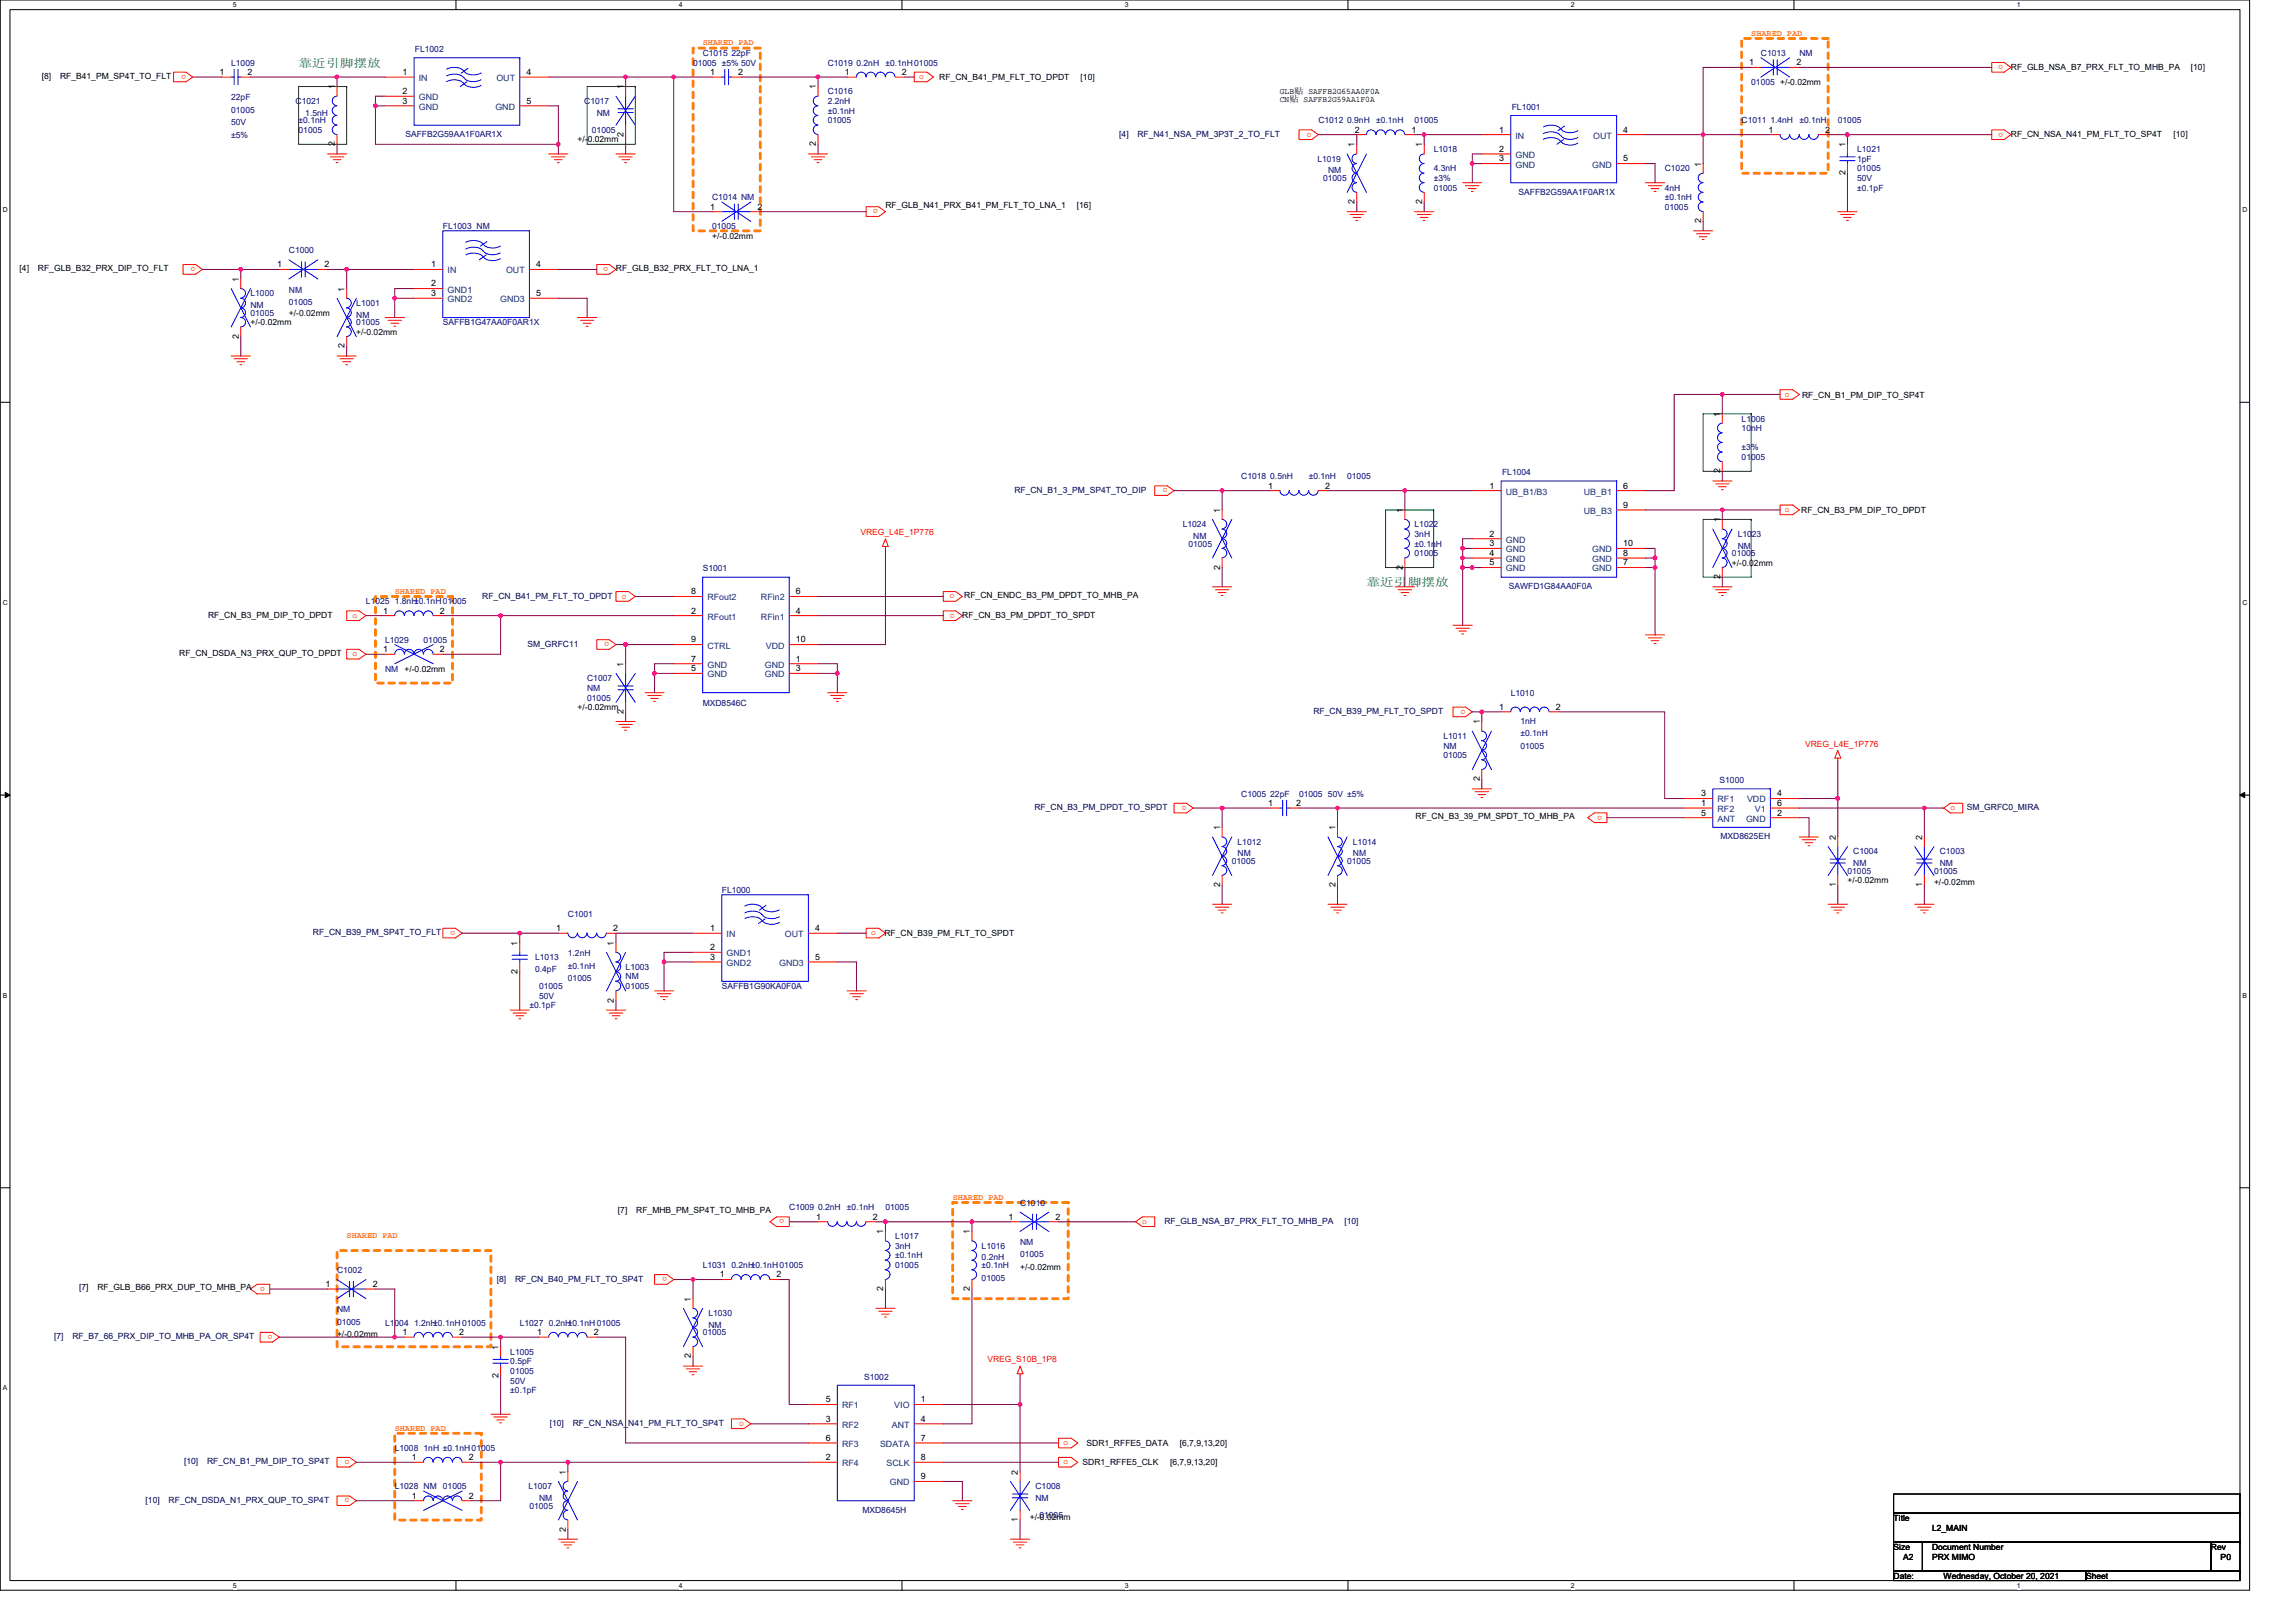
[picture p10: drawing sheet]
<svg xmlns="http://www.w3.org/2000/svg" width="297mm" height="210mm" viewBox="0 0 297 210" stroke-linecap="round" stroke-linejoin="round" font-family="sans-serif">
<defs><g id="words">
<g font-size="1.5" fill="#008000">
<text x="38.6" y="8.7">靠近引脚摆放</text>
<text x="176.8" y="75.9">靠近引脚摆放</text>
</g>
<g font-size="1.1" fill="#ff8000">
<text x="90.9" y="5.9">SHARED PAD</text>
<text x="226.6" y="4.7">SHARED PAD</text>
<text x="51.1" y="76.8">SHARED PAD</text>
<text x="123.3" y="155.2">SHARED PAD</text>
<text x="44.8" y="160.2">SHARED PAD</text>
<text x="51.1" y="185.1">SHARED PAD</text>
</g>
<g font-size="1.1">
<text x="5.4" y="10.2">[8]</text>
<text x="7.8" y="10.2">RF_B41_PM_SP4T_TO_FLT</text>
<text x="28.4" y="9.7">1</text>
<text x="32" y="9.7">2</text>
<text x="43.3" y="11.6" transform="rotate(-90 43.3 11.6)">1</text>
<text x="52.1" y="9.7">1</text>
<text x="68.1" y="9.7">4</text>
<text x="80.7" y="11.6" transform="rotate(-90 80.7 11.6)">1</text>
<text x="91.9" y="9.7">1</text>
<text x="95.5" y="9.7">2</text>
<text x="105.6" y="11.6" transform="rotate(-90 105.6 11.6)">1</text>
<text x="109.3" y="9.7">1</text>
<text x="116.7" y="9.7">2</text>
<text x="121.5" y="10.4">RF_CN_B41_PM_FLT_TO_DPDT</text>
<text x="139.8" y="10.4">[10]</text>
<text x="226.3" y="8.4">1</text>
<text x="232.4" y="8.4">2</text>
<text x="260.2" y="9">RF_GLB_NSA_B7_PRX_FLT_TO_MHB_PA</text>
<text x="283.4" y="9">[10]</text>
<text x="52.1" y="12.2">2</text>
<text x="52.1" y="13.4">3</text>
<text x="68.1" y="13.4">5</text>
<text x="80.7" y="17.7" transform="rotate(-90 80.7 17.7)">2</text>
<text x="165.6" y="12.1">GLB贴 SAFFB2G65AA0F0A</text>
<text x="165.6" y="13.2">CN贴 SAFFB2G59AA1F0A</text>
<text x="175.3" y="17.1">2</text>
<text x="182.6" y="17.1">1</text>
<text x="193.9" y="17.1">1</text>
<text x="210" y="17.1">4</text>
<text x="228.8" y="17.1">1</text>
<text x="236.1" y="17.1">2</text>
<text x="260.2" y="17.7">RF_CN_NSA_N41_PM_FLT_TO_SP4T</text>
<text x="281.2" y="17.7">[10]</text>
<text x="43.3" y="18.9" transform="rotate(-90 43.3 18.9)">2</text>
<text x="74.7" y="18.4">+/-0.02mm</text>
<text x="105.6" y="18.9" transform="rotate(-90 105.6 18.9)">2</text>
<text x="175.3" y="19.1" transform="rotate(-90 175.3 19.1)">1</text>
<text x="184" y="19.1" transform="rotate(-90 184 19.1)">1</text>
<text x="193.9" y="19.6">2</text>
<text x="193.9" y="20.9">3</text>
<text x="210" y="20.9">5</text>
<text x="220.1" y="21.5" transform="rotate(-90 220.1 21.5)">1</text>
<text x="238.7" y="22.7" transform="rotate(-90 238.7 22.7)">2</text>
<text x="238.7" y="19.1" transform="rotate(-90 238.7 19.1)">1</text>
<text x="91.9" y="27.1">1</text>
<text x="98" y="27.1">2</text>
<text x="114.6" y="26.9">RF_GLB_N41_PRX_B41_PM_FLT_TO_LNA_1</text>
<text x="139.3" y="26.9">[16]</text>
<text x="175.3" y="26.4" transform="rotate(-90 175.3 26.4)">2</text>
<text x="184" y="26.4" transform="rotate(-90 184 26.4)">2</text>
<text x="220.1" y="28.9" transform="rotate(-90 220.1 28.9)">2</text>
<text x="2.5" y="35.1">[4]</text>
<text x="4.9" y="35.1">RF_GLB_B32_PRX_DIP_TO_FLT</text>
<text x="35.9" y="34.6">1</text>
<text x="42" y="34.6">2</text>
<text x="55.8" y="34.6">1</text>
<text x="69.4" y="34.6">4</text>
<text x="79.7" y="35.1">RF_GLB_B32_PRX_FLT_TO_LNA_1</text>
<text x="92.1" y="30.9">+/-0.02mm</text>
<text x="30.9" y="36.5" transform="rotate(-90 30.9 36.5)">1</text>
<text x="37.4" y="40.9">+/-0.02mm</text>
<text x="44.6" y="37.7" transform="rotate(-90 44.6 37.7)">1</text>
<text x="55.8" y="38.3">3</text>
<text x="55.8" y="37.1">2</text>
<text x="69.4" y="38.3">5</text>
<text x="30.9" y="43.8" transform="rotate(-90 30.9 43.8)">2</text>
<text x="32.4" y="42.1">+/-0.02mm</text>
<text x="44.6" y="45.1" transform="rotate(-90 44.6 45.1)">2</text>
<text x="46.1" y="43.3">+/-0.02mm</text>
<text x="222.5" y="53.9" transform="rotate(-90 222.5 53.9)">1</text>
<text x="233.1" y="51.4">RF_CN_B1_PM_DIP_TO_SP4T</text>
<text x="164.1" y="63.2">1</text>
<text x="171.4" y="63.2">2</text>
<text x="192.7" y="63.2">1</text>
<text x="210" y="63.2">6</text>
<text x="210" y="65.7">9</text>
<text x="222.5" y="61.3" transform="rotate(-90 222.5 61.3)">2</text>
<text x="157.8" y="66.3" transform="rotate(-90 157.8 66.3)">1</text>
<text x="181.5" y="66.3" transform="rotate(-90 181.5 66.3)">1</text>
<text x="192.7" y="69.4">2</text>
<text x="192.7" y="70.7">3</text>
<text x="192.7" y="71.9">4</text>
<text x="210" y="71.9">8</text>
<text x="210" y="70.7">10</text>
<text x="222.5" y="67.6" transform="rotate(-90 222.5 67.6)">1</text>
<text x="233" y="66.4">RF_CN_B3_PM_DIP_TO_DPDT</text>
<text x="89.4" y="76.9">8</text>
<text x="103" y="76.9">6</text>
<text x="124.8" y="77.3">RF_CN_ENDC_B3_PM_DPDT_TO_MHB_PA</text>
<text x="157.8" y="73.7" transform="rotate(-90 157.8 73.7)">2</text>
<text x="181.5" y="73.7" transform="rotate(-90 181.5 73.7)">2</text>
<text x="192.7" y="73.2">5</text>
<text x="210" y="73.2">7</text>
<text x="222.5" y="74.9" transform="rotate(-90 222.5 74.9)">2</text>
<text x="224.1" y="73.2">+/-0.02mm</text>
<text x="26.9" y="79.9">RF_CN_B3_PM_DIP_TO_DPDT</text>
<text x="49.6" y="79.4">1</text>
<text x="56.9" y="79.4">2</text>
<text x="89.4" y="79.4">2</text>
<text x="89.4" y="83.1">9</text>
<text x="103" y="79.4">4</text>
<text x="103" y="83.1">10</text>
<text x="124.5" y="79.9">RF_CN_B3_PM_DPDT_TO_SPDT</text>
<text x="23.2" y="84.9">RF_CN_DSDA_N3_PRX_QUP_TO_DPDT</text>
<text x="49.6" y="84.4">1</text>
<text x="52.3" y="86.9">+/-0.02mm</text>
<text x="56.9" y="84.4">2</text>
<text x="80.7" y="86.3" transform="rotate(-90 80.7 86.3)">1</text>
<text x="89.4" y="86.8">5</text>
<text x="89.4" y="85.6">7</text>
<text x="103" y="85.6">1</text>
<text x="103" y="86.8">3</text>
<text x="74.7" y="91.9">+/-0.02mm</text>
<text x="80.7" y="92.4" transform="rotate(-90 80.7 92.4)">2</text>
<text x="191.4" y="93.7" transform="rotate(-90 191.4 93.7)">1</text>
<text x="193.9" y="91.8">1</text>
<text x="201.3" y="91.8">2</text>
<text x="191.4" y="101.1" transform="rotate(-90 191.4 101.1)">2</text>
<text x="157.8" y="107.4" transform="rotate(-90 157.8 107.4)">1</text>
<text x="164.1" y="104.3">1</text>
<text x="167.7" y="104.3">2</text>
<text x="172.8" y="107.4" transform="rotate(-90 172.8 107.4)">1</text>
<text x="183.1" y="105.9">RF_CN_B3_39_PM_SPDT_TO_MHB_PA</text>
<text x="220.1" y="104.3">1</text>
<text x="220.1" y="103">3</text>
<text x="220.1" y="105.5">5</text>
<text x="229.9" y="105.5">2</text>
<text x="229.9" y="103">4</text>
<text x="229.9" y="104.3">6</text>
<text x="237.5" y="108.7" transform="rotate(-90 237.5 108.7)">2</text>
<text x="248.7" y="108.7" transform="rotate(-90 248.7 108.7)">2</text>
<text x="157.8" y="114.8" transform="rotate(-90 157.8 114.8)">2</text>
<text x="172.8" y="114.8" transform="rotate(-90 172.8 114.8)">2</text>
<text x="237.5" y="114.8" transform="rotate(-90 237.5 114.8)">1</text>
<text x="239" y="114.3">+/-0.02mm</text>
<text x="248.7" y="114.8" transform="rotate(-90 248.7 114.8)">1</text>
<text x="250.2" y="114.5">+/-0.02mm</text>
<text x="67" y="126" transform="rotate(-90 67 126)">2</text>
<text x="67" y="122.3" transform="rotate(-90 67 122.3)">1</text>
<text x="72" y="120.5">1</text>
<text x="79.3" y="120.5">2</text>
<text x="79.4" y="122.3" transform="rotate(-90 79.4 122.3)">1</text>
<text x="91.9" y="120.5">1</text>
<text x="91.9" y="124.2">3</text>
<text x="91.9" y="122.9">2</text>
<text x="105.4" y="120.5">4</text>
<text x="105.4" y="124.2">5</text>
<text x="114.4" y="121.1">RF_CN_B39_PM_FLT_TO_SPDT</text>
<text x="79.4" y="129.7" transform="rotate(-90 79.4 129.7)">2</text>
<text x="79.9" y="157">[7]</text>
<text x="82.3" y="157">RF_MHB_PM_SP4T_TO_MHB_PA</text>
<text x="105.6" y="157.8">1</text>
<text x="112.9" y="157.8">2</text>
<text x="114.3" y="159.7" transform="rotate(-90 114.3 159.7)">1</text>
<text x="125.5" y="159.7" transform="rotate(-90 125.5 159.7)">1</text>
<text x="130.5" y="157.8">1</text>
<text x="136.6" y="157.8">2</text>
<text x="10.2" y="166.9">[7]</text>
<text x="12.6" y="166.9">RF_GLB_B66_PRX_DUP_TO_MHB_PA</text>
<text x="42.1" y="166.5">1</text>
<text x="48.2" y="166.5">2</text>
<text x="93.1" y="165.3">1</text>
<text x="100.5" y="165.3">2</text>
<text x="114.3" y="167" transform="rotate(-90 114.3 167)">2</text>
<text x="125.5" y="167" transform="rotate(-90 125.5 167)">2</text>
<text x="132" y="164.3">+/-0.02mm</text>
<text x="43.6" y="173">+/-0.02mm</text>
<text x="52.1" y="172.7">1</text>
<text x="59.4" y="172.7">2</text>
<text x="69.5" y="172.7">1</text>
<text x="76.8" y="172.7">2</text>
<text x="89.4" y="168.4" transform="rotate(-90 89.4 168.4)">1</text>
<text x="64.5" y="178.2" transform="rotate(-90 64.5 178.2)">2</text>
<text x="64.5" y="174.6" transform="rotate(-90 64.5 174.6)">1</text>
<text x="89.4" y="175.7" transform="rotate(-90 89.4 175.7)">2</text>
<text x="106.8" y="183.9">3</text>
<text x="106.8" y="181.4">5</text>
<text x="119.1" y="181.4">1</text>
<text x="119.1" y="183.9">4</text>
<text x="53.3" y="188.9">1</text>
<text x="60.7" y="188.9">2</text>
<text x="73.2" y="190.8" transform="rotate(-90 73.2 190.8)">1</text>
<text x="106.8" y="188.9">2</text>
<text x="106.8" y="186.4">6</text>
<text x="119.1" y="186.4">7</text>
<text x="119.1" y="188.9">8</text>
<text x="119.1" y="191.4">9</text>
<text x="131.7" y="190.8" transform="rotate(-90 131.7 190.8)">2</text>
<text x="140.1" y="189.6">SDR1_RFFE5_CLK</text>
<text x="140.6" y="187.1">SDR1_RFFE5_DATA</text>
<text x="151.4" y="189.6">[6,7,9,13,20]</text>
<text x="152.6" y="187.1">[6,7,9,13,20]</text>
<text x="53.3" y="193.9">1</text>
<text x="60.7" y="193.9">2</text>
<text x="131.7" y="196.9" transform="rotate(-90 131.7 196.9)">1</text>
<text x="133.2" y="196.7">+/-0.02mm</text>
<text x="245" y="196.8">Title</text>
<text x="73.2" y="198.2" transform="rotate(-90 73.2 198.2)">2</text>
<text x="245" y="200.5">Size</text>
<text x="246.2" y="201.8">A2</text>
<text x="250" y="200.5">Document Number</text>
<text x="250" y="201.8">PRX MIMO</text>
<text x="250" y="198">L2_MAIN</text>
<text x="286" y="200.5">Rev</text>
<text x="287.3" y="201.8">P0</text>
<text x="245" y="204.3">Date:</text>
<text x="251.5" y="204.3">Wednesday, October 20, 2021</text>
<text x="269.9" y="204.3">Sheet</text>
</g>
<g font-size="1.1" fill="#f00">
<text x="24.1" y="9.7" transform="rotate(180 24.1 9.7)">o</text>
<text x="118.9" y="10.2">o</text>
<text x="259.2" y="8.4" transform="rotate(180 259.2 8.4)">o</text>
<text x="169.7" y="17.1" transform="rotate(180 169.7 17.1)">o</text>
<text x="259.2" y="17.1" transform="rotate(180 259.2 17.1)">o</text>
<text x="113.6" y="27.1" transform="rotate(180 113.6 27.1)">o</text>
<text x="25.3" y="34.6" transform="rotate(180 25.3 34.6)">o</text>
<text x="78.7" y="34.6" transform="rotate(180 78.7 34.6)">o</text>
<text x="230.9" y="51.3">o</text>
<text x="151" y="63.2" transform="rotate(180 151 63.2)">o</text>
<text x="111.3" y="69.2">VREG_L4E_1P776</text>
<text x="230.9" y="66.3">o</text>
<text x="80.5" y="77.4">o</text>
<text x="123.5" y="76.9" transform="rotate(180 123.5 76.9)">o</text>
<text x="45.6" y="79.9">o</text>
<text x="78.8" y="83.1" transform="rotate(180 78.8 83.1)">o</text>
<text x="123.5" y="79.4" transform="rotate(180 123.5 79.4)">o</text>
<text x="45.6" y="84.9">o</text>
<text x="189.6" y="91.8" transform="rotate(180 189.6 91.8)">o</text>
<text x="233.5" y="96.6">VREG_L4E_1P776</text>
<text x="153.5" y="104.3" transform="rotate(180 153.5 104.3)">o</text>
<text x="207.3" y="105.5" transform="rotate(180 207.3 105.5)">o</text>
<text x="252.3" y="104.8">o</text>
<text x="58.9" y="120.4" transform="rotate(180 58.9 120.4)">o</text>
<text x="112.7" y="121">o</text>
<text x="101.5" y="157.8" transform="rotate(180 101.5 157.8)">o</text>
<text x="147.8" y="158.3">o</text>
<text x="34.3" y="166.5" transform="rotate(180 34.3 166.5)">o</text>
<text x="86.3" y="165.2" transform="rotate(180 86.3 165.2)">o</text>
<text x="35.3" y="172.7" transform="rotate(180 35.3 172.7)">o</text>
<text x="127.7" y="176.3">VREG_S10B_1P8</text>
<text x="96.2" y="183.9" transform="rotate(180 96.2 183.9)">o</text>
<text x="45.2" y="188.9" transform="rotate(180 45.2 188.9)">o</text>
<text x="137.6" y="187">o</text>
<text x="137.6" y="189.5">o</text>
<text x="45.2" y="193.9" transform="rotate(180 45.2 193.9)">o</text>
</g>
<g font-size="1.1" fill="#000080">
<text x="29.9" y="8.5">L1009</text>
<text x="53.7" y="6.8">FL1002</text>
<text x="89.7" y="8.5">01005 ±5% 50V</text>
<text x="90.9" y="7.2">C1015 22pF</text>
<text x="107.1" y="8.5">C1019 0.2nH</text>
<text x="114.5" y="8.5">±0.1nH01005</text>
<text x="226.6" y="11">01005 +/-0.02mm</text>
<text x="227.8" y="7.2">C1013</text>
<text x="232.8" y="7.2">NM</text>
<text x="29.9" y="13">22pF</text>
<text x="29.9" y="14.6">01005</text>
<text x="29.9" y="16.2">50V</text>
<text x="29.9" y="17.8">±5%</text>
<text x="38.2" y="13.5">C1021</text>
<text x="38.6" y="16">±0.1nH</text>
<text x="38.6" y="17.2">01005</text>
<text x="39.5" y="15">1.5nH</text>
<text x="52.4" y="17.7">SAFFB2G59AA1F0AR1X</text>
<text x="75.6" y="13.5">C1017</text>
<text x="76.6" y="17.2">01005</text>
<text x="77.2" y="15">NM</text>
<text x="107.1" y="12.2">C1016</text>
<text x="107.1" y="13.5">2.2nH</text>
<text x="107.1" y="14.7">±0.1nH</text>
<text x="107.1" y="16">01005</text>
<text x="170.6" y="16">C1012 0.9nH</text>
<text x="178" y="16">±0.1nH</text>
<text x="183" y="16">01005</text>
<text x="195.6" y="14.2">FL1001</text>
<text x="225.3" y="16">C1011 1.4nH</text>
<text x="232.8" y="16">±0.1nH</text>
<text x="237.8" y="16">01005</text>
<text x="170.4" y="20.9">L1019</text>
<text x="171.2" y="23.4">01005</text>
<text x="171.8" y="22.4">NM</text>
<text x="185.5" y="19.7">L1018</text>
<text x="185.5" y="22.2">4.3nH</text>
<text x="185.5" y="23.4">±3%</text>
<text x="215.4" y="22.2">C1020</text>
<text x="240.3" y="19.7">L1021</text>
<text x="240.3" y="20.9">1pF</text>
<text x="240.3" y="22.2">01005</text>
<text x="240.3" y="23.4">50V</text>
<text x="57.3" y="29.7">FL1003_NM</text>
<text x="92.1" y="25.9">C1014 NM</text>
<text x="92.1" y="29.7">01005</text>
<text x="185.5" y="24.7">01005</text>
<text x="196.4" y="25.2">SAFFB2G59AA1F0AR1X</text>
<text x="215.4" y="24.7">4nH</text>
<text x="215.4" y="25.9">±0.1nH</text>
<text x="215.4" y="27.2">01005</text>
<text x="240.3" y="24.7">±0.1pF</text>
<text x="37.4" y="32.8">C1000</text>
<text x="32.4" y="38.4">L1000</text>
<text x="32.4" y="39.9">NM</text>
<text x="32.4" y="40.9">01005</text>
<text x="37.4" y="37.9">NM</text>
<text x="37.4" y="39.5">01005</text>
<text x="46.1" y="39.6">L1001</text>
<text x="46.1" y="41.1">NM</text>
<text x="46.1" y="42.1">01005</text>
<text x="57.3" y="42.1">SAFFB1G47AA0F0AR1X</text>
<text x="225.3" y="54.5">L1006</text>
<text x="225.3" y="55.8">10nH</text>
<text x="225.3" y="58.3">±3%</text>
<text x="225.3" y="59.5">01005</text>
<text x="160.6" y="62">C1018 0.5nH</text>
<text x="169.3" y="62">±0.1nH</text>
<text x="174.3" y="62">01005</text>
<text x="194.3" y="61.5">FL1004</text>
<text x="153" y="68.2">L1024</text>
<text x="153.8" y="70.7">01005</text>
<text x="154.4" y="69.7">NM</text>
<text x="183" y="68.2">L1022</text>
<text x="183" y="69.5">3nH</text>
<text x="183" y="70.7">±0.1nH</text>
<text x="183" y="72">01005</text>
<text x="224.1" y="72">01005</text>
<text x="224.8" y="69.5">L1023</text>
<text x="224.8" y="71">NM</text>
<text x="90.9" y="73.8">S1001</text>
<text x="195.2" y="76.2">SAWFD1G84AA0F0A</text>
<text x="47.3" y="78.2">L1025 1.8nH±0.1nH01005</text>
<text x="49.8" y="83.2">L1029</text>
<text x="54.8" y="83.2">01005</text>
<text x="49.8" y="86.9">NM</text>
<text x="76" y="88.1">C1007</text>
<text x="76" y="89.4">NM</text>
<text x="76" y="90.6">01005</text>
<text x="90.9" y="91.4">MXD8546C</text>
<text x="186.7" y="95.6">L1011</text>
<text x="195.4" y="90">L1010</text>
<text x="196.7" y="93.6">1nH</text>
<text x="196.7" y="95.2">±0.1nH</text>
<text x="186.7" y="96.9">NM</text>
<text x="186.7" y="98.1">01005</text>
<text x="196.7" y="96.9">01005</text>
<text x="222.5" y="101.3">S1000</text>
<text x="160.6" y="103.1">C1005 22pF</text>
<text x="168.1" y="103.1">01005 50V ±5%</text>
<text x="159.4" y="111.8">01005</text>
<text x="160.1" y="109.3">L1012</text>
<text x="160.1" y="110.8">NM</text>
<text x="174.3" y="111.8">01005</text>
<text x="175" y="109.3">L1014</text>
<text x="175" y="110.8">NM</text>
<text x="222.6" y="108.6">MXD8625EH</text>
<text x="239" y="113">01005</text>
<text x="239.8" y="110.6">C1004</text>
<text x="239.8" y="112">NM</text>
<text x="250.2" y="113">01005</text>
<text x="250.9" y="110.6">C1003</text>
<text x="250.9" y="112">NM</text>
<text x="73.5" y="118.6">C1001</text>
<text x="93.4" y="115.5">FL1000</text>
<text x="69.2" y="124.2">L1013</text>
<text x="69.2" y="125.7">0.4pF</text>
<text x="73.5" y="123.7">1.2nH</text>
<text x="73.5" y="125.3">±0.1nH</text>
<text x="80.9" y="125.5">L1003</text>
<text x="68.5" y="130.4">±0.1pF</text>
<text x="69.7" y="128">01005</text>
<text x="69.7" y="129.2">50V</text>
<text x="73.5" y="127">01005</text>
<text x="80.9" y="126.7">NM</text>
<text x="80.9" y="128">01005</text>
<text x="93.4" y="128">SAFFB1G90KA0F0A</text>
<text x="132" y="156">C1010</text>
<text x="102.1" y="156.6">C1009 0.2nH</text>
<text x="109.6" y="156.6">±0.1nH</text>
<text x="114.5" y="156.6">01005</text>
<text x="115.8" y="160.3">L1017</text>
<text x="115.8" y="161.6">3nH</text>
<text x="127" y="161.6">L1016</text>
<text x="132" y="161.1">NM</text>
<text x="43.6" y="164.7">C1002</text>
<text x="90.9" y="164.1">L1031 0.2nH±0.1nH01005</text>
<text x="115.8" y="162.8">±0.1nH</text>
<text x="115.8" y="164.1">01005</text>
<text x="127" y="163.1">0.2nH</text>
<text x="127" y="164.1">±0.1nH</text>
<text x="127" y="165.7">01005</text>
<text x="132" y="162.7">01005</text>
<text x="43.6" y="169.8">NM</text>
<text x="43.6" y="171.4">01005</text>
<text x="49.8" y="171.5">L1004 1.2nH±0.1nH 01005</text>
<text x="67.2" y="171.5">L1027 0.2nH±0.1nH 01005</text>
<text x="90.9" y="172.8">01005</text>
<text x="91.6" y="170.3">L1030</text>
<text x="91.6" y="171.8">NM</text>
<text x="66" y="175.3">L1005</text>
<text x="66" y="176.5">0.5pF</text>
<text x="66" y="177.8">01005</text>
<text x="66" y="179">50V</text>
<text x="111.8" y="178.5">S1002</text>
<text x="66" y="180.2">±0.1pF</text>
<text x="51.1" y="187.7">L1008 1nH ±0.1nH01005</text>
<text x="51.1" y="192.7">L1028 NM</text>
<text x="57.3" y="192.7">01005</text>
<text x="68.4" y="192.7">L1007</text>
<text x="68.5" y="195.2">01005</text>
<text x="69.7" y="194.2">NM</text>
<text x="111.6" y="195.7">MXD8645H</text>
<text x="134" y="192.7">C1008</text>
<text x="134" y="194.2">NM</text>
<text x="134.5" y="196.4">01005</text>
</g>
<g font-size="1.1" fill="#004080">
<text x="54.2" y="10.5">IN</text>
<text x="64.2" y="10.5">OUT</text>
<text x="54.2" y="13">GND</text>
<text x="54.2" y="14.2">GND</text>
<text x="64.1" y="14.2">GND</text>
<text x="196.1" y="17.9">IN</text>
<text x="206.1" y="17.9">OUT</text>
<text x="196.1" y="20.4">GND</text>
<text x="196.1" y="21.7">GND</text>
<text x="206" y="21.7">GND</text>
<text x="57.9" y="35.4">IN</text>
<text x="65.5" y="35.4">OUT</text>
<text x="57.9" y="39.1">GND2</text>
<text x="57.9" y="37.8">GND1</text>
<text x="64.7" y="39.1">GND3</text>
<text x="194.8" y="64">UB_B1/B3</text>
<text x="204.9" y="64">UB_B1</text>
<text x="194.8" y="70.2">GND</text>
<text x="194.8" y="71.5">GND</text>
<text x="204.9" y="66.5">UB_B3</text>
<text x="206" y="71.5">GND</text>
<text x="91.5" y="77.7">RFout2</text>
<text x="98.4" y="77.7">RFin2</text>
<text x="194.8" y="72.7">GND</text>
<text x="194.8" y="73.9">GND</text>
<text x="206" y="73.9">GND</text>
<text x="206" y="72.7">GND</text>
<text x="91.5" y="80.2">RFout1</text>
<text x="91.5" y="83.9">CTRL</text>
<text x="98.4" y="80.2">RFin1</text>
<text x="99.1" y="83.9">VDD</text>
<text x="91.5" y="87.6">GND</text>
<text x="91.5" y="86.4">GND</text>
<text x="99" y="86.4">GND</text>
<text x="99" y="87.6">GND</text>
<text x="222.2" y="105.1">RF2</text>
<text x="222.2" y="103.8">RF1</text>
<text x="222.2" y="106.3">ANT</text>
<text x="225.9" y="106.3">GND</text>
<text x="226" y="103.8">VDD</text>
<text x="227" y="105.1">V1</text>
<text x="94" y="121.2">IN</text>
<text x="94" y="125">GND2</text>
<text x="94" y="123.7">GND1</text>
<text x="100.8" y="125">GND3</text>
<text x="101.6" y="121.2">OUT</text>
<text x="108.9" y="184.7">RF2</text>
<text x="108.9" y="182.2">RF1</text>
<text x="115.4" y="184.7">ANT</text>
<text x="115.7" y="182.2">VIO</text>
<text x="108.9" y="189.7">RF4</text>
<text x="108.9" y="187.2">RF3</text>
<text x="113.9" y="187.2">SDATA</text>
<text x="114.7" y="189.7">SCLK</text>
<text x="115.1" y="192.2">GND</text>
</g>
<g font-size="1.1" fill="#000040">
<text x="144.8" y="17.7">[4]</text>
<text x="147.1" y="17.7">RF_N41_NSA_PM_3P3T_2_TO_FLT</text>
<text x="131.2" y="63.8">RF_CN_B1_3_PM_SP4T_TO_DIP</text>
<text x="62.4" y="77.4">RF_CN_B41_PM_FLT_TO_DPDT</text>
<text x="68.2" y="83.7">SM_GRFC11</text>
<text x="169.9" y="92.4">RF_CN_B39_PM_FLT_TO_SPDT</text>
<text x="133.8" y="104.8">RF_CN_B3_PM_DPDT_TO_SPDT</text>
<text x="254.4" y="104.8">SM_GRFC0_MIRA</text>
<text x="40.5" y="121">RF_CN_B39_PM_SP4T_TO_FLT</text>
<text x="150.6" y="158.3">RF_GLB_NSA_B7_PRX_FLT_TO_MHB_PA</text>
<text x="173.9" y="158.3">[10]</text>
<text x="64.3" y="165.8">[8]</text>
<text x="66.6" y="165.8">RF_CN_B40_PM_FLT_TO_SP4T</text>
<text x="7" y="173.3">[7]</text>
<text x="9.4" y="173.3">RF_B7_66_PRX_DIP_TO_MHB_PA_OR_SP4T</text>
<text x="71.1" y="184.5">[10]</text>
<text x="74.1" y="184.5">RF_CN_NSA_N41_PM_FLT_TO_SP4T</text>
<text x="23.8" y="189.5">[10]</text>
<text x="26.8" y="189.5">RF_CN_B1_PM_DIP_TO_SP4T</text>
<text x="18.8" y="194.4">[10]</text>
<text x="21.8" y="194.4">RF_CN_DSDA_N1_PRX_QUP_TO_SP4T</text>
</g>
<g font-size=".9">
<text x="30.1" y="1">5</text>
<text x="87.8" y="1">4</text>
<text x="145.5" y="1">3</text>
<text x="203.2" y="1">2</text>
<text x="260.9" y="1">1</text>
<text x=".4" y="27.5">D</text>
<text x="290.1" y="27.5">D</text>
<text x=".4" y="78.3">C</text>
<text x="290.1" y="78.3">C</text>
<text x=".4" y="129.1">B</text>
<text x="290.1" y="129.1">B</text>
<text x=".4" y="179.9">A</text>
<text x="30.1" y="205.4">5</text>
<text x="87.8" y="205.4">4</text>
<text x="145.5" y="205.4">3</text>
<text x="203.2" y="205.4">2</text>
<text x="260.9" y="205.4">1</text>
</g>
</g></defs>
<path d="M0 0h291v205.7h-291zM1.3 1.2h288.5v203.3h-288.5z" fill="none" stroke="#000" stroke-width=".13"/>
<g fill="#fff">
<path d="M30.1 .1h.5v1h-.5z"/>
<path d="M30.1 204.6h.5v1h-.5z"/>
</g>
<path d="M59 0v1.2M59 204.5v1.2" fill="none" stroke="#000" stroke-width=".13"/>
<g fill="#fff">
<path d="M87.8 .1h.5v1h-.5z"/>
<path d="M87.8 204.6h.5v1h-.5z"/>
</g>
<path d="M116.7 0v1.2M116.7 204.5v1.2" fill="none" stroke="#000" stroke-width=".13"/>
<g fill="#fff">
<path d="M145.5 .1h.5v1h-.5z"/>
<path d="M145.5 204.6h.5v1h-.5z"/>
</g>
<path d="M174.4 0v1.2M174.4 204.5v1.2" fill="none" stroke="#000" stroke-width=".13"/>
<g fill="#fff">
<path d="M203.2 .1h.5v1h-.5z"/>
<path d="M203.2 204.6h.5v1h-.5z"/>
</g>
<path d="M232.1 0v1.2M232.1 204.5v1.2" fill="none" stroke="#000" stroke-width=".13"/>
<g fill="#fff">
<path d="M260.9 .1h.5v1h-.5z"/>
<path d="M260.9 204.6h.5v1h-.5z"/>
<path d="M.4 26.6h.6v1h-.6z"/>
<path d="M290.1 26.6h.6v1h-.6z"/>
<path d="M.4 77.4h.6v1h-.6z"/>
<path d="M290.1 77.4h.6v1h-.6z"/>
</g>
<path d="M0 52h1.3M289.8 52h1.2" fill="none" stroke="#000" stroke-width=".13"/>
<g fill="#fff">
<path d="M.4 128.3h.5v1h-.5z"/>
<path d="M290.1 128.3h.6v1h-.6z"/>
</g>
<path d="M0 102.9h1.3M289.8 102.9h1.2" fill="none" stroke="#000" stroke-width=".13"/>
<path d="M.7 102.5l.6 .4-.6 .3zM289.8 102.9l.6-.4v.7z" fill="#000" stroke="#000" stroke-width=".13"/>
<path d="M.4 179.1h.5v1h-.5z" fill="#fff"/>
<g fill="none" stroke="#000" stroke-width=".13">
<path d="M0 153.7h1.3M289.8 153.7h1.2M245 199.5h3.7v3.7h-3.7zM245 193.3h44.8v2.5h-44.8zM245 195.8h44.8v3.7h-44.8zM248.7 199.5h.1M248.7 199.5h37.3v3.7h-37.3zM286 199.5h.1M286 199.5h3.8v3.7h-3.8zM289.8 193.3h.1M289.8 195.8h.1M289.8 199.5h.1"/>
<path d="M245 203.2h24.9v1.3h-24.9zM269.9 203.2h.1M269.9 203.2h19.9v1.3h-19.9zM289.8 203.2h.1"/>
</g>
<path d="M89.7 6.2h8.7v23.7h-8.7zM225.3 5h11.2v17.4h-11.2zM48.6 77.2h9.9v11.2h-9.9zM123.3 155.6h14.9v12.4h-14.9zM43.6 161.8h19.9v12.4h-19.9zM51.1 185.4h11.2v11.3h-11.2z" fill="none" stroke="#ff8000" stroke-width=".36" stroke-dasharray=".7 .7"/>
<path d="M38.6 11.2h6.2v7.5h-6.2zM44.8 11.2h.1M76 11.2h6.2v7.5h-6.2zM82.2 11.2h.1M220.3 53.5h6.3v7.5h-6.3zM226.6 53.5h.1M179.3 66h6.2v7.4h-6.2zM185.5 66h.1M220.3 67.2h6.3v7.5h-6.3zM226.6 67.2h.1" fill="none" stroke="#008000" stroke-width=".13"/>
<g fill="none" stroke="#f00" stroke-width=".13">
<path d="M22.5 9.3h1.6l.8 .7-.8 .6h-1.6zM28.7 10h1.2M31.2 10h1.2M42.4 19.9h2.4M43.6 11.2v1.2M43.6 17.4v1.3M49.8 10h3.8M49.8 12.4h3.8M49.8 13.7h3.8M67.2 10h3.8M67.2 13.7h3.8M71 19.9h2.5"/>
<path d="M79.7 19.9h2.5M80.9 11.2v1.2M80.9 16.2v1.2M92.1 10h1.3M94.6 10h1.3M104.6 19.9h2.5M105.8 11.2v1.2M105.8 17.4v1.3M109.6 10h1.2M115.8 10h1.2M118.3 9.3h1.6l.9 .7-.9 .6h-1.6zM168.1 16.8h1.6l.9 .6-.9 .7h-1.6z"/>
<path d="M175.5 18.7v1.2M175.5 17.4h1.3M181.8 17.4h1.2M184.3 18.7v1.2M191.7 17.4h3.7M191.7 19.9h3.7M209.1 17.4h3.8M226.6 8.7h1.2M229 17.4h1.3M231.5 8.7h1.3M235.3 17.4h1.2M239 18.7v1.2"/>
<path d="M257.7 8.1h1.6l.9 .6-.9 .6h-1.6zM257.7 16.8h1.6l.9 .6-.9 .7h-1.6zM23.7 34.2h1.6l.9 .7-.9 .6h-1.6zM31.2 36.1v1.2M36.1 34.9h1.3M41.1 34.9h1.3M42.7 20.3h1.8M43.1 20.7h1M43.5 21h.2M44.8 37.3v1.3M53.6 34.9h3.7M53.6 38.6h3.7"/>
<path d="M53.6 37.3h3.7M68.5 34.9h3.7M68.5 38.6h3.7M71.3 20.3h1.8M71.7 20.7h1M72.1 21h.2M77.2 34.2h1.6l.9 .7-.9 .6h-1.6zM80.1 20.3h1.7M80.5 20.7h.9M80.8 21h.3M92.1 27.4h1.3M97.1 27.4h1.3"/>
<path d="M105 20.3h1.7M105.3 20.7h1M105.7 21h.3M112.1 26.8h1.6l.9 .6-.9 .6h-1.6zM174.3 27.4h2.5M174.7 27.7h1.7M175 28.1h1M175.4 28.5h.3M175.5 24.9v1.2M183 27.4h2.5M183.4 27.7h1.7M183.7 28.1h1"/>
<path d="M184.1 28.5h.3M184.3 24.9v1.2M189.2 23.6h2.5M189.6 24h1.7M190 24.4h1M190.3 24.8h.3M191.7 21.2h3.7M209.1 21.2h3.8M212.9 23.6h2.5M213.3 24h1.7M213.6 24.4h1M214 24.8h.2"/>
<path d="M219.1 29.9h2.5M219.5 30.2h1.7M219.8 30.6h1M220.2 31h.3M220.3 21.2v1.2M220.3 27.4v1.2M237.8 27.4h2.5M238.1 27.7h1.8M238.5 28.1h1M238.9 28.5h.2M239 21.2v1.2M29.9 46.1h2.5"/>
<path d="M30.3 46.4h1.7M30.7 46.8h1M31 47.2h.3M31.2 42.3v1.3M43.6 46.1h2.5M44 46.4h1.7M44.3 46.8h1.1M44.7 47.2h.3M44.8 43.6v1.2M49.8 41.1h2.5M50.2 41.4h1.7M50.6 41.8h1"/>
<path d="M50.9 42.2h.3M74.7 41.1h2.5M75.1 41.4h1.7M75.5 41.8h1M75.8 42.2h.3M222.8 53.5v1.3M222.8 59.8v1.2M230.3 50.4h1.6l.9 .6-.9 .6h-1.6zM44.8 79h1.7l.8 .7-.8 .6h-1.7zM49.8 79.7h1.3M56 79.7h1.3M79.7 76.5h1.6l.9 .7-.9 .6h-1.6z"/>
<path d="M87.2 79.7h3.7M87.2 77.2h3.7M102.1 79.7h3.7M102.1 77.2h3.7M114.6 69.7l.3 1h-.7zM114.6 70.7v.3M122 76.5h1.6l.9 .7-.9 .6h-1.6zM122 79h1.6l.9 .7-.9 .6h-1.6zM149.4 62.9h1.6l.9 .6-.9 .6h-1.6zM156.9 75.9h2.5M157.2 76.3h1.8M157.6 76.7h1"/>
<path d="M158 77h.2M158.1 66v1.2M158.1 72.2v1.2M164.3 63.5h1.3M170.6 63.5h1.2M180.5 75.9h2.5M180.9 76.3h1.7M181.2 76.7h1.1M181.6 77h.3M181.8 66v1.2M181.8 72.2v1.2M190.5 63.5h3.7"/>
<path d="M190.5 69.7h3.7M190.5 71h3.7M190.5 72.2h3.7M190.5 73.4h3.7M209.1 63.5h3.8M209.1 73.4h3.8M209.1 72.2h3.8M209.1 66h3.8M209.1 71h3.8M221.6 62.2h2.5M221.6 75.9h2.5M222 62.6h1.7"/>
<path d="M222 76.3h1.7M222.3 63h1M222.3 76.7h1M222.7 63.4h.2M222.7 77h.2M222.8 67.2v1.3M222.8 73.4v1.3M230.3 65.3h1.6l.9 .7-.9 .6h-1.6zM44.8 84h1.7l.8 .6-.8 .7h-1.7zM49.8 84.6h1.3M56 84.6h1.3M77.2 82.8h1.6l.9 .6-.9 .6h-1.6z"/>
<path d="M79.7 93.3h2.5M80.1 93.7h1.7M80.5 94.1h.9M80.8 94.5h.3M80.9 85.9v1.2M80.9 90.9v1.2M83.4 89.6h2.5M83.8 90h1.8M84.2 90.4h1M84.6 90.7h.2M87.2 87.1h3.7M87.2 85.9h3.7"/>
<path d="M87.2 83.4h3.7M102.1 85.9h3.7M102.1 87.1h3.7M102.1 83.4h3.7M107.1 89.6h2.5M107.5 90h1.7M107.8 90.4h1M108.2 90.7h.3M188 91.5h1.6l.9 .6-.9 .6h-1.6zM188 80.9h2.5M188.4 81.3h1.7M188.7 81.6h1"/>
<path d="M189.1 82h.3M191.7 93.3v1.3M191.7 99.6v1.2M194.2 92.1h1.2M200.4 92.1h1.3M212.9 82.1h2.5M213.3 82.5h1.7M213.6 82.9h1M214 83.3h.2M237.8 98.1v.2M237.8 97.1l.3 1h-.7zM151.9 103.9h1.6l.9 .6-.9 .7h-1.6z"/>
<path d="M156.9 117h2.5M157.2 117.4h1.8M157.6 117.8h1M158 118.1h.2M158.1 107v1.3M158.1 113.3v1.2M164.3 104.5h1.3M166.8 104.5h1.3M171.8 117h2.5M172.2 117.4h1.7M172.5 117.8h1M172.9 118.1h.3"/>
<path d="M173 107v1.3M173 113.3v1.2M190.5 102.1h2.5M190.8 102.4h1.8M191.2 102.8h1M191.6 103.2h.2M205.4 105.8l.9-.6h1.6v1.2h-1.6zM217.8 104.5h3.8M217.8 103.3h3.8M217.8 105.8h3.8M229 105.8h3.8M229 103.3h3.8"/>
<path d="M229 104.5h3.8M232.8 108.3h2.5M233.1 108.6h1.8M233.5 109h1M233.9 109.4h.2M236.5 117h2.5M236.9 117.4h1.7M237.3 117.8h1M237.6 118.1h.3M237.8 113.3v1.2M237.8 108.3v1.2M247.7 117h2.5"/>
<path d="M248.1 117.4h1.7M248.5 117.8h1M248.8 118.1h.3M249 113.3v1.2M249 108.3v1.2M251.5 104.5l.8-.6h1.6v1.3h-1.6zM57.3 120.1h1.6l.9 .6-.9 .6h-1.6zM66 130.7h2.5M66.4 131.1h1.7M66.8 131.4h1M67.1 131.8h.3M67.2 122v1.2"/>
<path d="M67.2 124.5v1.2M72.2 120.7h1.3M78.5 130.7h2.4M78.5 120.7h1.2M78.8 131.1h1.8M79.2 131.4h1M79.6 131.8h.2M79.7 122v1.2M79.7 128.2v1.2M84.7 128.2h2.5M85 128.6h1.8M85.4 128.9h1"/>
<path d="M85.8 129.3h.2M89.7 120.7h3.7M89.7 124.5h3.7M89.7 123.2h3.7M104.6 120.7h3.7M104.6 124.5h3.7M109.6 128.2h2.5M109.9 128.6h1.8M110.3 128.9h1M110.7 129.3h.2M112.1 120.1h1.6l.9 .6-.9 .6h-1.6zM99.6 158.1l.9-.7h1.6v1.3h-1.6z"/>
<path d="M105.8 158.1h1.3M112.1 158.1h1.2M114.6 159.3v1.2M125.7 159.3v1.2M130.7 158.1h1.3M135.7 158.1h1.2M146.9 158.1l.9-.7h1.6v1.3h-1.6zM32.4 166.8l.9-.6h1.6v1.2h-1.6zM33.7 172.4h1.6l.8 .6-.8 .6h-1.6zM42.4 166.8h1.2M47.3 166.8h1.3M52.3 173h1.3"/>
<path d="M58.5 173h1.3M64.8 174.2v1.3M64.8 176.7v1.3M69.7 173h1.3M76 173h1.2M84.7 164.9h1.6l.9 .6-.9 .7h-1.6zM88.4 176.7h2.5M88.8 177.1h1.7M89.2 177.5h.9M89.5 177.9h.3M89.7 168v1.3M89.7 174.2v1.3"/>
<path d="M93.4 165.5h1.2M99.6 165.5h1.3M113.3 169.3h2.5M113.7 169.7h1.7M114 170h1M114.4 170.4h.3M114.6 165.5v1.3M125.7 165.5v1.3M132 176.7l.4 1h-.8zM132 177.7v.3M43.6 188.6h1.6l.9 .6-.9 .6h-1.6zM43.6 193.5h1.6l.9 .7-.9 .6h-1.6z"/>
<path d="M53.6 194.2h1.2M53.6 189.2h1.2M59.8 194.2h1.2M59.8 189.2h1.2M63.5 183h2.5M63.9 183.3h1.7M64.3 183.7h1M64.6 184.1h.3M72.2 199.1h2.5M72.6 199.5h1.8M73 199.9h1M73.5 190.4v1.3"/>
<path d="M73.5 196.7v1.2M94.6 183.6h1.6l.9 .6-.9 .6h-1.6zM104.6 189.2h3.7M104.6 184.2h3.7M104.6 181.7h3.7M104.6 186.7h3.7M118.3 181.7h3.7M118.3 184.2h3.7M118.3 186.7h3.7M118.3 189.2h3.7M118.3 191.7h3.7M123.3 194.2h2.4"/>
<path d="M123.6 194.5h1.8M124 194.9h1M124.4 195.3h.2M130.7 199.1h2.5M131.1 199.5h1.7M131.5 199.9h1M132 195.4v1.3M132 190.4v1.3M136.9 186.1h1.7l.8 .6-.8 .6h-1.7zM136.9 188.6h1.7l.8 .6-.8 .6h-1.7zM73.4 200.3h.2M131.8 200.3h.3"/>
</g>
<g fill="none" stroke="#00f" stroke-width=".13">
<path d="M29.9 10h.4M30.3 9v2M30.8 9v2M30.8 10h.4M43.6 12.4a.61 .61 0 0 0-.6 .7 .61 .61 0 0 0 .6 .6 .63 .63 0 0 0-.6 .6 .63 .63 0 0 0 .6 .6M43.6 14.9a.61 .61 0 0 0-.6 .7 .61 .61 0 0 0 .6 .6M43.6 16.2a.6 .6 0 0 0-.6 .6 .6 .6 0 0 0 .6 .6M53.6 7.5h13.6v8.7h-13.6zM57.8 9a1.93 1.93 0 0 1 2.2 .2M57.8 9.8a1.93 1.93 0 0 1 2.2 .3M57.8 10.6a1.92 1.92 0 0 1 2.2 .2M60 10.8a1.84 1.84 0 0 0 2.2 .2"/>
<path d="M60 9.2a1.83 1.83 0 0 0 2.2 .2M60 10.1a1.83 1.83 0 0 0 2.2 .2M60.4 10.6l-.9 .6M60.5 8.8l-.8 .7M67.2 7.5h.1M79.7 12.4l2.5 3.8M79.9 14.1h2M79.9 14.6h2M80.9 12.4v1.7M80.9 14.6v1.6M82.2 12.4l-2.5 3.8M93.4 10h.4"/>
<path d="M93.8 9v2M94.3 9v2M94.3 10h.3M105.8 12.4a.61 .61 0 0 0-.6 .7 .61 .61 0 0 0 .6 .6 .63 .63 0 0 0-.6 .6 .63 .63 0 0 0 .6 .6M105.8 14.9a.61 .61 0 0 0-.6 .7 .61 .61 0 0 0 .6 .6M105.8 16.2a.6 .6 0 0 0-.6 .6 .6 .6 0 0 0 .6 .6M110.8 9.9a.61 .61 0 0 1 .6-.6 .61 .61 0 0 1 .6 .6M112.1 9.9a.61 .61 0 0 1 .6-.6 .61 .61 0 0 1 .6 .6M113.3 9.9a.61 .61 0 0 1 .6-.6 .61 .61 0 0 1 .6 .6M114.6 9.9a.61 .61 0 0 1 .6-.6 .61 .61 0 0 1 .6 .6M174.3 19.9l2.5 5M175.5 19.9a.61 .61 0 0 0-.6 .6 .61 .61 0 0 0 .6 .6 .63 .63 0 0 0-.6 .7 .63 .63 0 0 0 .6 .6"/>
<path d="M176.8 19.9l-2.5 5M176.8 17.4a.63 .63 0 0 1 .6-.6 .63 .63 0 0 1 .6 .6 .61 .61 0 0 1 .6-.6 .61 .61 0 0 1 .7 .6 .61 .61 0 0 1 .6-.6 .61 .61 0 0 1 .6 .6M180.5 17.4a.61 .61 0 0 1 .6-.6 .61 .61 0 0 1 .6 .6M184.2 19.9a.61 .61 0 0 0-.6 .6 .61 .61 0 0 0 .6 .6 .62 .62 0 0 0-.6 .7 .62 .62 0 0 0 .6 .6M195.4 14.9h13.7v8.7h-13.7zM199.7 18a1.96 1.96 0 0 1 2.2 .3M199.7 17.3a1.97 1.97 0 0 1 2.2 .2M199.7 16.4a1.93 1.93 0 0 1 2.2 .3M201.9 18.3a1.84 1.84 0 0 0 2.2 .2M201.9 16.7a1.8 1.8 0 0 0 2.2 .2M201.9 17.5a1.8 1.8 0 0 0 2.2 .3M202.3 18.1l-.9 .6"/>
<path d="M202.4 16.3l-.9 .6M209.1 14.9h.1M227.8 8.7h1.6M227.8 7.5l3.7 2.5M229.4 7.7v2M229.9 7.7v2M229.9 8.7h1.6M230.3 17.4a.61 .61 0 0 0 .6 .6 .61 .61 0 0 0 .6-.6M231.5 17.4a.61 .61 0 0 0 .7 .6 .61 .61 0 0 0 .6-.6 .62 .62 0 0 0 .6 .6 .62 .62 0 0 0 .6-.6M231.5 7.5l-3.7 2.5M234 17.4a.6 .6 0 0 0 .6 .6 .6 .6 0 0 0 .6-.6M239 19.9v.4"/>
<path d="M29.9 37.3l2.5 5M31.1 37.3a.61 .61 0 0 1 .7 .7 .61 .61 0 0 1-.7 .6M31.1 38.6a.61 .61 0 0 1 .7 .6 .61 .61 0 0 1-.7 .6M31.1 39.8a.61 .61 0 0 1 .7 .6 .61 .61 0 0 1-.7 .7 .61 .61 0 0 1 .7 .6 .61 .61 0 0 1-.7 .6M32.4 37.3l-2.5 5M37.4 33.6l3.7 2.5M37.4 34.9h1.6M39 33.9v2M39.5 33.9v2M39.5 34.9h1.6M41.1 33.6l-3.7 2.5M43.6 38.6l2.5 5"/>
<path d="M44.8 38.6a.61 .61 0 0 1 .6 .6 .61 .61 0 0 1-.6 .6M44.8 39.8a.61 .61 0 0 1 .6 .6 .61 .61 0 0 1-.6 .7 .61 .61 0 0 1 .6 .6 .61 .61 0 0 1-.6 .6 .62 .62 0 0 1 .6 .6 .62 .62 0 0 1-.6 .6M46.1 38.6l-2.5 5M57.3 29.9h11.2v11.2h-11.2zM60.3 31.3a1.96 1.96 0 0 1 2.2 .3M60.3 32.2a1.96 1.96 0 0 1 2.2 .3M60.3 33a1.93 1.93 0 0 1 2.2 .2M62.5 32.5a1.89 1.89 0 0 0 2.2 .2M62.5 33.2a1.83 1.83 0 0 0 2.2 .3M62.5 31.6a1.87 1.87 0 0 0 2.2 .2M62.9 33l-.9 .6M63 31.2l-.9 .7"/>
<path d="M68.5 29.9h.1M93.4 27.4h1.6M93.4 26.1l3.7 2.5M95 26.4v2M95.5 26.4v2M95.5 27.4h1.6M97.1 26.1l-3.7 2.5M175.5 22.4a.6 .6 0 0 0-.6 .6 .6 .6 0 0 0 .6 .6M175.5 23.6a.61 .61 0 0 0-.6 .7 .61 .61 0 0 0 .6 .6M184.2 22.4a.6 .6 0 0 0-.6 .6 .6 .6 0 0 0 .6 .6M184.2 23.6a.61 .61 0 0 0-.6 .7 .61 .61 0 0 0 .6 .6M220.3 22.4a.6 .6 0 0 0-.6 .6 .6 .6 0 0 0 .6 .6"/>
<path d="M220.3 23.6a.61 .61 0 0 0-.6 .7 .61 .61 0 0 0 .6 .6M220.3 24.9a.61 .61 0 0 0-.6 .6 .61 .61 0 0 0 .6 .6 .62 .62 0 0 0-.6 .6 .62 .62 0 0 0 .6 .7M238 20.3h2M238 20.8h2M239 20.8v.4M222.8 54.8a.61 .61 0 0 0-.6 .6 .61 .61 0 0 0 .6 .6M222.8 56a.61 .61 0 0 0-.6 .6 .61 .61 0 0 0 .6 .6 .63 .63 0 0 0-.6 .7 .63 .63 0 0 0 .6 .6M222.8 58.5a.61 .61 0 0 0-.6 .6 .61 .61 0 0 0 .6 .6M51.1 79.6a.61 .61 0 0 1 .6-.6 .61 .61 0 0 1 .6 .6M52.3 79.6a.61 .61 0 0 1 .6-.6 .61 .61 0 0 1 .6 .6 .61 .61 0 0 1 .7-.6 .61 .61 0 0 1 .6 .6 .63 .63 0 0 1 .6-.6 .63 .63 0 0 1 .6 .6M90.9 74.7h11.2v14.9h-11.2zM102.1 74.7h.1"/>
<path d="M156.9 67.2l2.5 5M158.1 67.2a.61 .61 0 0 1 .6 .6 .61 .61 0 0 1-.6 .6 .62 .62 0 0 1 .6 .7 .62 .62 0 0 1-.6 .6M158.1 69.7a.61 .61 0 0 1 .6 .6 .61 .61 0 0 1-.6 .6M158.1 71a.61 .61 0 0 1 .6 .6 .61 .61 0 0 1-.6 .6M159.4 67.2l-2.5 5M165.6 63.5a.6 .6 0 0 0 .6 .6 .6 .6 0 0 0 .6-.6M166.8 63.5a.61 .61 0 0 0 .6 .6 .61 .61 0 0 0 .6-.6 .62 .62 0 0 0 .7 .6 .62 .62 0 0 0 .6-.6M169.3 63.5a.61 .61 0 0 0 .6 .6 .61 .61 0 0 0 .6-.6M181.7 67.2a.61 .61 0 0 1 .6 .6 .61 .61 0 0 1-.6 .6 .62 .62 0 0 1 .6 .7 .62 .62 0 0 1-.6 .6M181.7 69.7a.61 .61 0 0 1 .6 .6 .61 .61 0 0 1-.6 .6M181.7 71a.61 .61 0 0 1 .6 .6 .61 .61 0 0 1-.6 .6M194.2 62.2h14.9v12.5h-14.9z"/>
<path d="M209.1 62.2h.1M221.6 68.5l2.5 4.9M222.8 68.5a.61 .61 0 0 1 .6 .6 .61 .61 0 0 1-.6 .6M222.8 69.7a.61 .61 0 0 1 .6 .6 .61 .61 0 0 1-.6 .6M222.8 71a.61 .61 0 0 1 .6 .6 .61 .61 0 0 1-.6 .6 .61 .61 0 0 1 .6 .6 .61 .61 0 0 1-.6 .6M224.1 68.5l-2.5 4.9M51.1 83.4l4.9 2.5M51.1 84.6a.61 .61 0 0 1 .6-.6 .61 .61 0 0 1 .6 .6M52.3 84.6a.61 .61 0 0 1 .6-.6 .61 .61 0 0 1 .6 .6 .61 .61 0 0 1 .7-.6 .61 .61 0 0 1 .6 .6 .62 .62 0 0 1 .6-.6 .62 .62 0 0 1 .6 .6M56 83.4l-4.9 2.5M79.7 87.1l2.5 3.8M79.9 88.8h2"/>
<path d="M79.9 89.2h2M80.9 87.1v1.7M80.9 89.2v1.7M82.2 87.1l-2.5 3.8M190.5 94.6l2.5 5M191.7 94.6a.61 .61 0 0 1 .6 .6 .61 .61 0 0 1-.6 .6 .62 .62 0 0 1 .6 .6 .62 .62 0 0 1-.6 .7M191.7 97.1a.6 .6 0 0 1 .6 .6 .6 .6 0 0 1-.6 .6M191.7 98.3a.61 .61 0 0 1 .6 .6 .61 .61 0 0 1-.6 .6M193 94.6l-2.5 5M196.7 92.1a.61 .61 0 0 0-.6-.6 .61 .61 0 0 0-.7 .6M197.9 92.1a.6 .6 0 0 0-.6-.6 .6 .6 0 0 0-.6 .6M200.4 92.1a.63 .63 0 0 0-.6-.6 .63 .63 0 0 0-.6 .6 .61 .61 0 0 0-.7-.6 .61 .61 0 0 0-.6 .6"/>
<path d="M93.4 115.8h11.2v11.2h-11.2zM96.4 117.2a1.92 1.92 0 0 1 2.2 .3M96.4 118.9a1.93 1.93 0 0 1 2.1 .2M96.4 118.1a1.93 1.93 0 0 1 2.1 .2M98.6 118.3a1.83 1.83 0 0 0 2.2 .3M98.6 119.1a1.83 1.83 0 0 0 2.2 .2M98.6 117.5a1.89 1.89 0 0 0 2.2 .2M99 118.9l-.9 .6M99.1 117.1l-.8 .7M104.6 115.8h.1M156.9 108.3l2.5 5M158.1 108.3a.61 .61 0 0 1 .6 .6 .61 .61 0 0 1-.6 .6"/>
<path d="M158.1 109.5a.6 .6 0 0 1 .6 .6 .6 .6 0 0 1-.6 .6M158.1 110.8a.61 .61 0 0 1 .6 .6 .61 .61 0 0 1-.6 .6 .62 .62 0 0 1 .6 .6 .62 .62 0 0 1-.6 .6M159.4 108.3l-2.5 5M165.6 104.5h.3M165.9 103.5v2M166.5 103.5v2M166.5 104.5h.3M171.8 108.3l2.5 5M173 108.3a.61 .61 0 0 1 .6 .6 .61 .61 0 0 1-.6 .6M173 109.5a.6 .6 0 0 1 .6 .6 .6 .6 0 0 1-.6 .6M173 110.8a.61 .61 0 0 1 .6 .6 .61 .61 0 0 1-.6 .6 .62 .62 0 0 1 .6 .6 .62 .62 0 0 1-.6 .6M174.3 108.3l-2.5 5"/>
<path d="M221.6 102.1h7.4v4.9h-7.4zM229 102.1h.1M236.5 109.5l2.5 3.8M236.8 111.7h2M236.8 111.1h2M237.8 111.7v1.6M237.8 109.5v1.6M239 109.5l-2.5 3.8M247.7 109.5l2.5 3.8M248 111.7h2M248 111.1h2M249 111.7v1.6"/>
<path d="M249 109.5v1.6M250.2 109.5l-2.5 3.8M66.2 123.6h2M66.2 124.1h2M67.2 123.2v.4M67.2 124.1v.4M73.5 120.7a.61 .61 0 0 0 .6 .6 .61 .61 0 0 0 .6-.6M74.7 120.7a.61 .61 0 0 0 .6 .6 .61 .61 0 0 0 .6-.6M76 120.7a.61 .61 0 0 0 .6 .6 .61 .61 0 0 0 .6-.6 .62 .62 0 0 0 .6 .6 .62 .62 0 0 0 .6-.6M78.5 123.2l2.4 5M79.7 123.2a.61 .61 0 0 1 .6 .6 .61 .61 0 0 1-.6 .6M79.7 124.5a.61 .61 0 0 1 .6 .6 .61 .61 0 0 1-.6 .6"/>
<path d="M79.7 125.7a.61 .61 0 0 1 .6 .6 .61 .61 0 0 1-.6 .6 .62 .62 0 0 1 .6 .7 .62 .62 0 0 1-.6 .6M80.9 123.2l-2.4 5M107.1 158.1a.61 .61 0 0 0 .6 .6 .61 .61 0 0 0 .6-.6 .62 .62 0 0 0 .6 .6 .62 .62 0 0 0 .7-.6M109.6 158.1a.6 .6 0 0 0 .6 .6 .6 .6 0 0 0 .6-.6M110.8 158.1a.61 .61 0 0 0 .6 .6 .61 .61 0 0 0 .6-.6M132 158.1h1.6M132 156.8l3.7 2.5M133.6 157.1v2M134.1 157.1v2M134.1 158.1h1.6M135.7 156.8l-3.7 2.5M43.6 166.8h1.6"/>
<path d="M43.6 165.5l3.7 2.5M45.2 165.8v2M45.7 165.8v2M45.7 166.8h1.6M47.3 165.5l-3.7 2.5M56 173a.63 .63 0 0 0-.6-.6 .63 .63 0 0 0-.6 .6 .6 .6 0 0 0-.6-.6 .6 .6 0 0 0-.6 .6M58.5 173a.63 .63 0 0 0-.6-.6 .63 .63 0 0 0-.6 .6 .61 .61 0 0 0-.6-.6 .61 .61 0 0 0-.7 .6M63.8 175.9h2M63.8 176.4h2M64.8 175.5v.4M64.8 176.4v.3M72.2 173a.61 .61 0 0 0-.6-.6 .61 .61 0 0 0-.6 .6"/>
<path d="M74.7 173a.63 .63 0 0 0-.6-.6 .63 .63 0 0 0-.7 .6 .6 .6 0 0 0-.6-.6 .6 .6 0 0 0-.6 .6M75.9 173a.61 .61 0 0 0-.6-.6 .61 .61 0 0 0-.6 .6M88.4 169.3l2.5 4.9M89.6 169.3a.61 .61 0 0 1 .7 .6 .61 .61 0 0 1-.7 .6 .62 .62 0 0 1 .7 .6 .62 .62 0 0 1-.7 .6M89.6 171.8a.6 .6 0 0 1 .7 .6 .6 .6 0 0 1-.7 .6M89.6 173a.61 .61 0 0 1 .7 .6 .61 .61 0 0 1-.7 .6M90.9 169.3l-2.5 4.9M94.6 165.5a.61 .61 0 0 1 .6-.6 .61 .61 0 0 1 .7 .6M95.9 165.5a.61 .61 0 0 1 .6-.6 .61 .61 0 0 1 .6 .6M97.1 165.5a.6 .6 0 0 1 .6-.6 .6 .6 0 0 1 .6 .6M98.4 165.5a.61 .61 0 0 1 .6-.6 .61 .61 0 0 1 .6 .6M108.3 179.2h10v15h-10z"/>
<path d="M114.5 160.5a.61 .61 0 0 1 .6 .7 .61 .61 0 0 1-.6 .6M114.5 161.8a.61 .61 0 0 1 .6 .6 .61 .61 0 0 1-.6 .6 .62 .62 0 0 1 .6 .7 .62 .62 0 0 1-.6 .6M114.5 164.3a.61 .61 0 0 1 .6 .6 .61 .61 0 0 1-.6 .6M118.3 179.2h.1M125.7 160.5a.61 .61 0 0 1 .6 .7 .61 .61 0 0 1-.6 .6M125.7 161.8a.61 .61 0 0 1 .6 .6 .61 .61 0 0 1-.6 .6 .62 .62 0 0 1 .6 .7 .62 .62 0 0 1-.6 .6M125.7 164.3a.61 .61 0 0 1 .6 .6 .61 .61 0 0 1-.6 .6M54.8 192.9l5 2.5M56 194.1a.61 .61 0 0 0-.6-.6 .61 .61 0 0 0-.6 .6M56 189.2a.61 .61 0 0 0-.6-.6 .61 .61 0 0 0-.6 .6M58.5 194.1a.63 .63 0 0 0-.6-.6 .63 .63 0 0 0-.6 .6 .61 .61 0 0 0-.6-.6 .61 .61 0 0 0-.7 .6M58.5 189.2a.62 .62 0 0 0-.6-.6 .62 .62 0 0 0-.6 .6 .61 .61 0 0 0-.6-.6 .61 .61 0 0 0-.7 .6"/>
<path d="M59.8 194.1a.61 .61 0 0 0-.6-.6 .61 .61 0 0 0-.7 .6M59.8 189.2a.61 .61 0 0 0-.6-.6 .61 .61 0 0 0-.7 .6M59.8 192.9l-5 2.5M72.2 191.7l2.5 5M73.4 191.7a.61 .61 0 0 0-.5 .6 .61 .61 0 0 0 .5 .6M73.4 192.9a.61 .61 0 0 0-.5 .6 .61 .61 0 0 0 .5 .6 .63 .63 0 0 0-.5 .7 .63 .63 0 0 0 .5 .6M73.4 195.4a.61 .61 0 0 0-.5 .6 .61 .61 0 0 0 .5 .6M74.7 191.7l-2.5 5M130.7 191.7l2.5 3.7M131 193.8h2M131 193.3h2M132 193.8v1.6"/>
<path d="M132 191.7v1.6M133.2 191.7l-2.5 3.7"/>
</g>
<g fill="none" stroke="#800040" stroke-width=".13">
<path d="M24.9 10h3.8M32.4 10h11.2M43.6 10h6.2M43.6 10v1.2M43.6 18.7v1.2M48.6 13.7v5h23.6v1.2M48.6 13.7h1.2M49.8 12.4h-1.2v1.3M71 13.7h1.2v5M71 10h9.9M80.9 17.4v2.5M80.9 10h6.3"/>
<path d="M80.9 10v1.2M87.2 10h4.9M87.2 10v17.4h4.9M95.9 10h9.9M105.8 10v1.2M105.8 10h3.8M105.8 18.7v1.2M117 10h1.3M170.6 17.4h4.9v1.3M183 17.4h1.3M184.3 17.4h7.4M184.3 17.4v1.3"/>
<path d="M191.7 19.9h-1.2v1.3M212.9 17.4h7.4M220.3 17.4h8.7M220.3 17.4v3.8M226.6 8.7h-6.3v8.7M232.8 8.7h24.9M236.5 17.4h2.5M239 17.4h18.7M239 17.4v1.3M26.2 34.9h5M31.2 34.9v1.2M31.2 34.9h4.9"/>
<path d="M42.4 34.9h2.4M44.8 34.9v2.4M44.8 34.9h8.8M51.1 38.6v2.5M51.1 38.6h2.5M53.6 37.3h-2.5v1.3M72.2 38.6h3.8v2.5M72.2 34.9h5M98.4 27.4h13.7M175.5 26.1v1.3M184.3 26.1v1.3M190.5 21.2h1.2"/>
<path d="M190.5 21.2v2.4M212.9 21.2h1.2v2.4M220.3 28.6v1.3M239 22.4v5M31.2 43.6v2.5M44.8 44.8v1.3M222.8 51h-6.2v12.5h-3.7M230.3 51h-7.5v2.5M47.3 79.7h2.5M57.3 79.7h7.5M64.8 79.7h22.4M64.8 79.7v4.9h-7.5"/>
<path d="M82.2 77.2h5M105.8 77.2h16.2M105.8 79.7h16.2M114.6 71v12.4h-8.8M151.9 63.5h6.2M158.1 63.5v2.5M158.1 63.5h6.2M158.1 73.4v2.5M171.8 63.5h10M181.8 63.5h8.7M181.8 63.5v2.5M181.8 73.4v2.5"/>
<path d="M189.2 73.4h2.5M189.2 71v1.2M189.2 72.2v1.2M189.2 73.4v7.5M189.2 71h1.3M189.2 72.2h1.3M190.5 69.7h-1.3v1.3M212.9 72.2h1.2M212.9 73.4h1.2M212.9 66h9.9M212.9 71h1.2v1.2M214.1 72.2v1.2"/>
<path d="M214.1 73.4v8.7M222.8 66h7.5M222.8 61v1.2M222.8 66v1.2M222.8 74.7v1.2M47.3 84.6h2.5M79.7 83.4h1.2M80.9 83.4v2.5M80.9 83.4h6.3M80.9 92.1v1.2M84.7 87.1v2.5M84.7 87.1h2.5"/>
<path d="M87.2 85.9h-2.5v1.2M105.8 85.9h2.5v1.2M105.8 87.1h2.5M108.3 87.1v2.5M190.5 92.1h1.2M191.7 92.1v1.2M191.7 92.1h2.5M201.7 92.1h13.7v11.2h2.4M237.8 98.3v5M154.4 104.5h3.7M158.1 104.5h6.2M158.1 104.5v2.5"/>
<path d="M158.1 114.5v2.5M168.1 104.5h4.9M173 104.5h44.8M173 104.5v2.5M173 114.5v2.5M191.7 100.8v1.3M207.9 105.8h9.9M232.8 103.3h5M232.8 105.8h1.2v2.5M232.8 104.5h16.2M237.8 103.3v5M237.8 114.5v2.5"/>
<path d="M249 104.5v3.8M249 114.5v2.5M249 104.5h2.5M59.8 120.7h7.4M67.2 120.7v1.3M67.2 125.7v5M67.2 120.7h5M79.7 129.4v1.3M85.9 124.5h3.8M85.9 124.5v3.7M89.7 120.7h-10v1.3M89.7 123.2h-3.8v1.3"/>
<path d="M108.3 124.5h2.5v3.7M108.3 120.7h3.8M102.1 158.1h3.7M113.3 158.1h1.3M114.6 158.1h11.1M114.6 158.1v1.2M125.7 158.1v1.2M125.7 158.1h5M136.9 158.1h10M34.9 166.8h7.5M36.1 173h15M48.6 166.8h2.5v6.2"/>
<path d="M51.1 173h1.2M59.8 173h5M64.8 173h4.9M64.8 173v1.2M64.8 178v5M77.2 173h3.7v13.7h23.7M87.2 165.5h2.5M89.7 175.5v1.2M93.4 165.5h-3.7v2.5M100.9 165.5h1.2v16.2h2.5M114.6 166.8v2.5M125.7 166.8v17.4h-3.7"/>
<path d="M132 178v3.7M46.1 189.2h7.5M46.1 194.2h7.5M61 189.2h3.8M64.8 189.2v5h-3.8M64.8 189.2h8.7M73.5 189.2h31.1M73.5 189.2v1.2M73.5 197.9v1.2M97.1 184.2h7.5M122 181.7h10M122 186.7h14.9"/>
<path d="M122 189.2h14.9M122 191.7h2.5v2.5M132 181.7v8.7M132 196.7v2.4"/>
</g>
<g fill="#f0f" stroke="#f0f" stroke-width=".13">
<circle cx="51.1" cy="38.6" r=".24"/>
<circle cx="239" cy="17.4" r=".24"/>
<circle cx="190.4" cy="21.2" r=".24"/>
<circle cx="125.7" cy="158.1" r=".24"/>
<circle cx="51.1" cy="173" r=".24"/>
<circle cx="64.8" cy="173" r=".24"/>
<circle cx="132" cy="181.7" r=".24"/>
<circle cx="87.2" cy="10" r=".24"/>
<circle cx="80.9" cy="10" r=".24"/>
<circle cx="48.6" cy="13.7" r=".24"/>
<circle cx="72.2" cy="18.7" r=".24"/>
<circle cx="31.1" cy="34.8" r=".24"/>
<circle cx="44.8" cy="34.8" r=".24"/>
<circle cx="114.5" cy="158.1" r=".24"/>
<circle cx="105.8" cy="10" r=".24"/>
<circle cx="43.6" cy="10" r=".24"/>
<circle cx="64.8" cy="189.2" r=".24"/>
<circle cx="73.5" cy="189.2" r=".24"/>
<circle cx="222.8" cy="51" r=".24"/>
<circle cx="158.1" cy="63.5" r=".24"/>
<circle cx="181.7" cy="63.5" r=".24"/>
<circle cx="222.8" cy="66" r=".23"/>
<circle cx="64.8" cy="79.7" r=".24"/>
<circle cx="189.2" cy="70.9" r=".24"/>
<circle cx="189.2" cy="72.2" r=".24"/>
<circle cx="214.1" cy="72.2" r=".24"/>
<circle cx="189.2" cy="73.4" r=".24"/>
<circle cx="190.5" cy="73.4" r=".23"/>
<circle cx="214.1" cy="73.4" r=".24"/>
<circle cx="80.9" cy="83.4" r=".24"/>
<circle cx="84.7" cy="87.1" r=".24"/>
<circle cx="108.3" cy="87.1" r=".24"/>
<circle cx="191.7" cy="92.1" r=".23"/>
<circle cx="67.2" cy="120.7" r=".24"/>
<circle cx="85.9" cy="124.4" r=".24"/>
<circle cx="237.8" cy="103.3" r=".24"/>
<circle cx="158.1" cy="104.5" r=".24"/>
<circle cx="173" cy="104.5" r=".23"/>
<circle cx="249" cy="104.5" r=".24"/>
<circle cx="89.7" cy="165.5" r=".24"/>
<circle cx="220.3" cy="17.4" r=".24"/>
<circle cx="184.2" cy="17.4" r=".23"/>
</g>
<use href="#words"/>
</svg>
